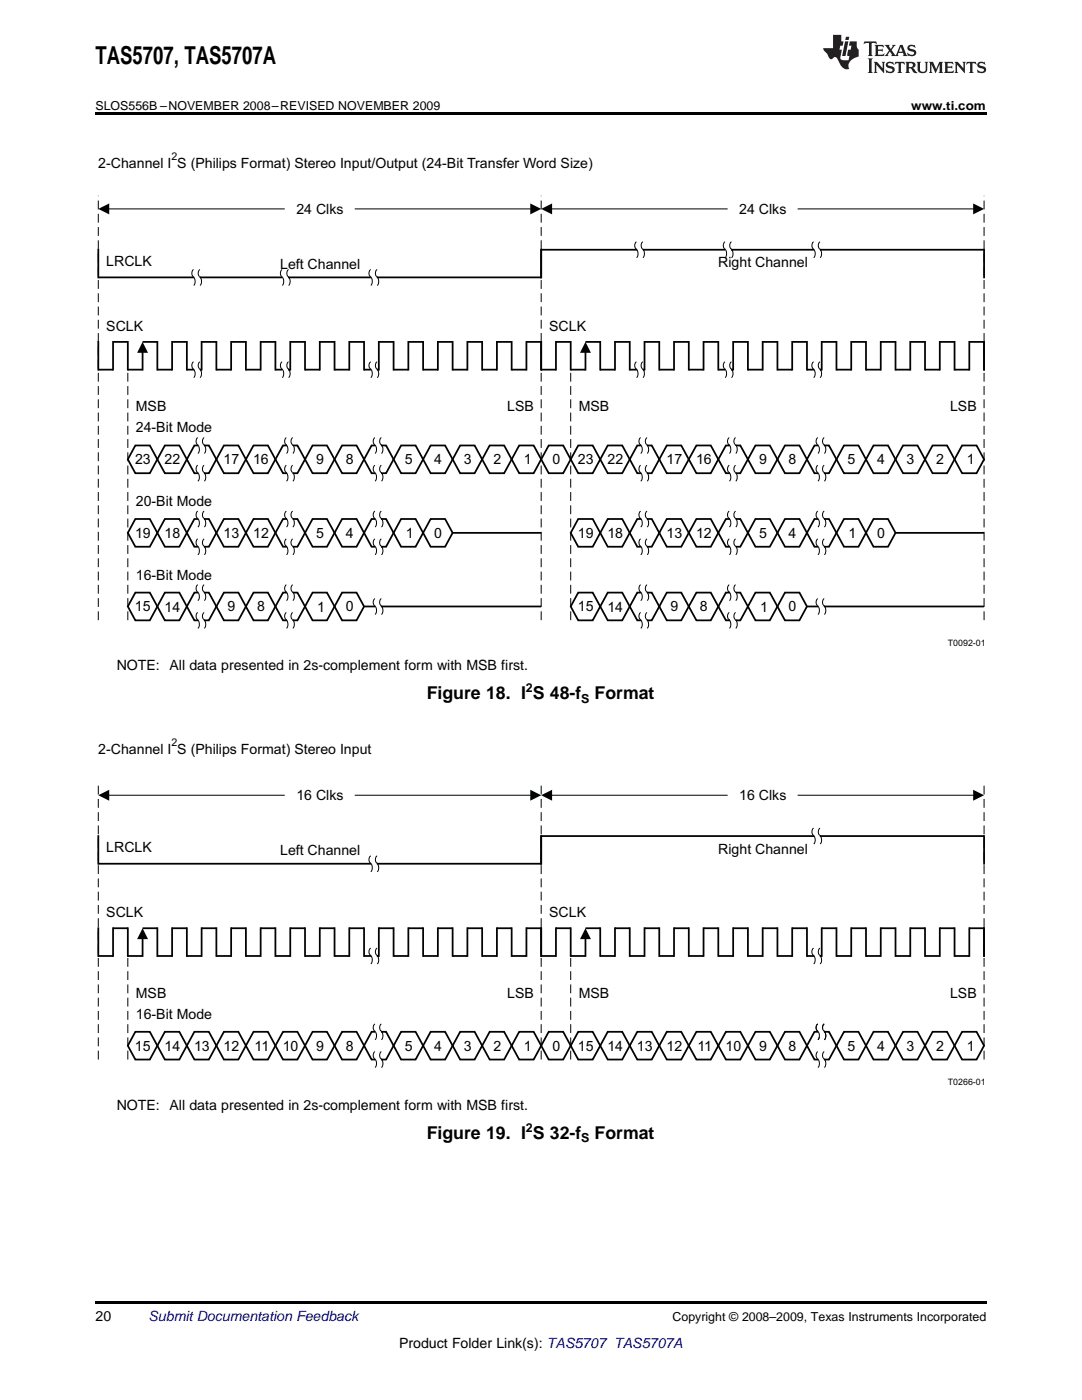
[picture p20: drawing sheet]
<svg xmlns="http://www.w3.org/2000/svg" width="216mm" height="279mm" viewBox="0 0 216 279" stroke-linecap="round" stroke-linejoin="round" font-family="sans-serif">
<defs><g id="words">
<text font-size="4.9" x="19" y="12.8">TAS5707, TAS5707A</text>
<g font-size="3.5">
<text x="85.2" y="139.6">Figure 18. I S 48-f</text>
<text x="118.6" y="139.6">Format</text>
<text x="85.2" y="227.3">Figure 19. I S 32-f</text>
<text x="118.6" y="227.3">Format</text>
</g>
<g font-size="2.8" fill="#010202">
<text x="19.6" y="33.5">2-Channel I S (Philips Format) Stereo Input/Output (24-Bit Transfer Word Size)</text>
<text x="59.2" y="42.7">24 Clks</text>
<text x="147.5" y="42.7">24 Clks</text>
<text x="21.2" y="53.1">LRCLK</text>
<text x="55.9" y="53.6">Left Channel</text>
<text x="143.3" y="53.3">Right Channel</text>
<text x="21.2" y="66.1">SCLK</text>
<text x="109.6" y="66.1">SCLK</text>
<text x="27.1" y="82.1">MSB</text>
<text x="101.2" y="82.1">LSB</text>
<text x="115.5" y="82.1">MSB</text>
<text x="189.6" y="82.1">LSB</text>
<text x="27.1" y="86.3">24-Bit Mode</text>
<text x="26.9" y="92.7">23</text>
<text x="32.8" y="92.7">22</text>
<text x="44.6" y="92.7">17</text>
<text x="50.5" y="92.7">16</text>
<text x="63.1" y="92.7">9</text>
<text x="69" y="92.7">8</text>
<text x="80.8" y="92.7">5</text>
<text x="86.7" y="92.7">4</text>
<text x="92.5" y="92.7">3</text>
<text x="98.4" y="92.7">2</text>
<text x="104.5" y="92.7">1</text>
<text x="110.2" y="92.7">0</text>
<text x="115.3" y="92.7">23</text>
<text x="121.2" y="92.7">22</text>
<text x="133" y="92.7">17</text>
<text x="138.9" y="92.7">16</text>
<text x="151.5" y="92.7">9</text>
<text x="157.3" y="92.7">8</text>
<text x="169.1" y="92.7">5</text>
<text x="175" y="92.7">4</text>
<text x="180.9" y="92.7">3</text>
<text x="186.8" y="92.7">2</text>
<text x="192.9" y="92.7">1</text>
<text x="27.1" y="101">20-Bit Mode</text>
<text x="26.9" y="107.3">19</text>
<text x="32.8" y="107.3">18</text>
<text x="44.6" y="107.3">13</text>
<text x="50.5" y="107.4">12</text>
<text x="63.1" y="107.3">5</text>
<text x="69" y="107.4">4</text>
<text x="81" y="107.4">1</text>
<text x="86.7" y="107.3">0</text>
<text x="115.3" y="107.3">19</text>
<text x="121.2" y="107.3">18</text>
<text x="133" y="107.3">13</text>
<text x="138.9" y="107.4">12</text>
<text x="151.5" y="107.3">5</text>
<text x="157.4" y="107.4">4</text>
<text x="169.3" y="107.4">1</text>
<text x="175" y="107.3">0</text>
<text x="27.1" y="115.7">16-Bit Mode</text>
<text x="26.9" y="122">15</text>
<text x="32.8" y="122">14</text>
<text x="45.4" y="122">9</text>
<text x="51.3" y="122">8</text>
<text x="63.3" y="122.1">1</text>
<text x="69" y="122">0</text>
<text x="115.3" y="122">15</text>
<text x="121.2" y="122">14</text>
<text x="133.8" y="122">9</text>
<text x="139.7" y="122">8</text>
<text x="151.7" y="122">1</text>
<text x="157.4" y="122">0</text>
<text x="19.6" y="150.6">2-Channel I S (Philips Format) Stereo Input</text>
<text x="59.2" y="159.7">16 Clks</text>
<text x="147.5" y="159.7">16 Clks</text>
<text x="21.2" y="170.1">LRCLK</text>
<text x="55.9" y="170.6">Left Channel</text>
<text x="143.3" y="170.3">Right Channel</text>
<text x="21.2" y="183.1">SCLK</text>
<text x="109.6" y="183.1">SCLK</text>
<text x="27.1" y="199.1">MSB</text>
<text x="27.1" y="203.3">16-Bit Mode</text>
<text x="101.2" y="199.1">LSB</text>
<text x="115.5" y="199.1">MSB</text>
<text x="189.6" y="199.1">LSB</text>
<text x="26.9" y="209.7">15</text>
<text x="32.8" y="209.7">14</text>
<text x="38.7" y="209.7">13</text>
<text x="44.6" y="209.7">12</text>
<text x="50.8" y="209.7">11</text>
<text x="56.4" y="209.7">10</text>
<text x="63.1" y="209.7">9</text>
<text x="69" y="209.7">8</text>
<text x="80.8" y="209.7">5</text>
<text x="86.7" y="209.7">4</text>
<text x="92.5" y="209.7">3</text>
<text x="98.4" y="209.7">2</text>
<text x="104.5" y="209.7">1</text>
<text x="110.2" y="209.7">0</text>
<text x="115.3" y="209.7">15</text>
<text x="121.2" y="209.7">14</text>
<text x="127.1" y="209.7">13</text>
<text x="133" y="209.7">12</text>
<text x="139.2" y="209.7">11</text>
<text x="144.8" y="209.7">10</text>
<text x="151.5" y="209.7">9</text>
<text x="157.4" y="209.7">8</text>
<text x="169.1" y="209.7">5</text>
<text x="175" y="209.7">4</text>
<text x="180.9" y="209.7">3</text>
<text x="186.8" y="209.7">2</text>
<text x="192.9" y="209.7">1</text>
</g>
<g font-size="2.8">
<text x="23.3" y="133.8">NOTE: All data presented in 2s-complement form with MSB first.</text>
<text x="23.3" y="221.4">NOTE: All data presented in 2s-complement form with MSB first.</text>
<text x="19" y="263.6">20</text>
<text x="79.6" y="269">Product Folder Link(s): TAS5707 TAS5707A</text>
</g>
<text font-size="2.8" fill="#0000c8" x="29.6" y="263.6">Submit Documentation Feedback</text>
<g font-size="2.5">
<text x="19" y="21.9">SLOS556B –NOVEMBER 2008–REVISED NOVEMBER 2009</text>
<text x="181.8" y="21.9">www.ti.com</text>
<text x="105" y="138.2">2</text>
<text x="116" y="140.3">S</text>
<text x="105" y="225.8">2</text>
<text x="116" y="228">S</text>
<text x="134.2" y="263.6">Copyright © 2008–2009, Texas Instruments Incorporated</text>
</g>
<g font-size="2.1" fill="#010202">
<text x="34.2" y="31.9">2</text>
<text x="34.2" y="148.9">2</text>
</g>
<g font-size="1.8" fill="#010202">
<text x="189.1" y="129">T0092-01</text>
<text x="189.1" y="216.6">T0266-01</text>
</g>
</g></defs>
<g fill="#231f20">
<path d="M172.5 8.3l-.1 .5 .4-.2h.6v.1v2.1l-.2 .4h.9l-.2-.4v-2.1l.1-.1h.5l.5 .2-.2-.5zM174.5 9l.2 .3v1.5l-.2 .4h1.8l.2-.6a1.04 1.04 0 0 1-1.3 .2v-.7h.6l.3 .2v-.6l-.3 .2h-.6v-.6l.8-.1 .4 .3-.2-.5zM176.5 9l.9 1.1-.9 1.1h.8l-.2-.2 .4-.7 .5 .7-.2 .2h1.5l-.2-.2 .2-.4h.9l.1 .4-.2 .2h1l-.3-.3-.7-1.9h-.5l-.9 2-.8-1 .9-1h-.8l.1 .3-.4 .5-.3-.6 .1-.2zM179.7 9.3l.4 1h-.7zM181.3 9.1a.63 .63 0 0 0-.2 .7 .63 .63 0 0 0 .6 .4l.6 .2 .1 .2a.75 .75 0 0 1-.7 .4 .75 .75 0 0 1-.6-.5l.1 .7 .1-.1a1.11 1.11 0 0 0 1.5-.6 1.13 1.13 0 0 0-1.2-.8l-.1-.4a1.04 1.04 0 0 1 1.2 .2l-.2-.5-.2 .1-.4-.2zM173.2 11.7l.2 .3v2.2l-.2 .4h1l-.3-.4v-2.2l.3-.3zM174.3 12.3l.3 .4v1.5l-.3 .4h.8l-.2-.4v-1.3l1.5 1.7v-1.9l.2-.4h-.7l.2 .4v.9l-1.1-1.3zM177 12.5a.62 .62 0 0 0-.2 .7 .62 .62 0 0 0 .6 .4l.6 .1 .1 .3a.76 .76 0 0 1-.7 .3 .76 .76 0 0 1-.7-.4l.2 .7 .1-.1a1.11 1.11 0 0 0 1.5-.6 1.13 1.13 0 0 0-1.2-.8l-.1-.4a1.04 1.04 0 0 1 1.2 .2l-.2-.6-.2 .1-.5-.1zM178.7 12.3l-.2 .7a.61 .61 0 0 1 .8-.4v1.6l-.2 .4h.9l-.2-.4v-1.6a.63 .63 0 0 1 .7 .4l-.1-.7zM180.6 12.3l.3 .4v1.5l-.3 .4h1l-.2-.2-.1-.8 .6 .2a.76 .76 0 0 0 1.2 .7l-1-1a.58 .58 0 0 0 .6-.5 .58 .58 0 0 0-.5-.6zM181.4 12.7l.1-.1a.45 .45 0 0 1 .5 .1 .45 .45 0 0 1 .1 .5l-.8 .2zM182.9 12.3l.2 .2a2.17 2.17 0 0 0 .3 1.9 .99 .99 0 0 0 1.6-.6v-1.1l.2-.4h-.7l.2 .2a1.92 1.92 0 0 1-.2 1.8 .6 .6 0 0 1-.9-.5v-1.1l.2-.4zM185.4 12.3l.2 .4v1.5l-.2 .4h.7l-.2-.4v-1.4l.8 1.8 .8-1.8v1.4l-.2 .4h.9l-.2-.4v-1.5l.2-.4h-.8l-.6 1.5-.6-1.5zM188.4 12.3l.2 .4v1.5l-.2 .4h1.8l.1-.6a1.04 1.04 0 0 1-1.2 .2v-.7h.5l.4 .2v-.6l-.4 .2h-.5v-.7h.8l.3 .3-.1-.6zM190.5 12.3l.2 .4v1.5l-.2 .4h.7l-.2-.4v-1.3l1.5 1.7v-1.9l.2-.4h-.7l.2 .4v.9l-1.1-1.3zM192.9 12.3l-.1 .7a.61 .61 0 0 1 .7-.4l.1 1.6-.3 .4h1l-.3-.4 .1-1.6a.63 .63 0 0 1 .7 .4l-.1-.7zM195.2 12.5a.62 .62 0 0 0-.2 .7 .62 .62 0 0 0 .6 .4l.6 .1 .1 .3a.76 .76 0 0 1-.7 .3 .76 .76 0 0 1-.6-.4l.1 .7 .1-.1a1.11 1.11 0 0 0 1.6-.6 1.13 1.13 0 0 0-1.3-.8l-.1-.4a1.04 1.04 0 0 1 1.2 .2l-.1-.6-.2 .1-.5-.1z"/>
<path d="M166.2 7v2.6h-1.9v.4l.8 .9a.91 .91 0 0 0 1 .9 .56 .56 0 0 1 .5-.4 .56 .56 0 0 1 .5 .3l.4 .8a1.53 1.53 0 0 0 1.9 1.2 1.54 1.54 0 0 1 1-2.1l.9-.3v-1.4a1.52 1.52 0 0 1-.4-1.6h-1.3l-.2 .8h.5l-.2 .8h-.5l-.1 1v.2l.4 .1-.2 .8a1.93 1.93 0 0 1-1.6-.2l.3-1.9h-.5l.2-.8h.4l.2-.8h-.4v-1.3zM168.6 8.3l-.6 2.9h.7l.6-2.9zM168.8 7.3l-.1 .7h.6l.2-.7z"/>
</g>
<path d="M25.5 123.8v-50" fill="none" stroke="#010202" stroke-width=".2" stroke-dasharray="1.8 .9" stroke-linecap="butt"/>
<path d="M19.6 49.8v5.6h88.4v-5.6M19.6 68.2v5.6h3v-5.6h2.9v5.6M27 88.9h2.9l1.5 2.8-1.5 2.7h-2.9l-1.5-2.7z" fill="none" stroke="#010202" stroke-width=".35"/>
<path d="M21.7 41.7h84.2" fill="none" stroke="#010202" stroke-width=".2"/>
<g fill="#010202">
<path d="M19.6 41.7l2.2-1.1v2.2z"/>
<path d="M105.8 40.6l2.2 1.1-2.2 1.1z"/>
</g>
<path d="M57 40.3h13.6v2.8h-13.6z" fill-rule="evenodd" fill="#fff"/>
<path d="M57 40.3h13.6v2.8h-13.6z" fill="none" stroke="#fff" stroke-width=".35"/>
<path d="M32.9 88.9h2.9l1.5 2.8-1.5 2.7h-2.9l-1.5-2.7zM38.8 88.9h2.9l1.5 2.8-1.5 2.7h-2.9l-1.5-2.7z" fill="none" stroke="#010202" stroke-width=".35"/>
<path d="M39.6 88.4h1.1v1.4h-1.1z" fill-rule="evenodd" fill="#fff"/>
<path d="M39.5 87.3a1.11 1.11 0 0 0 .1 1.7 1.28 1.28 0 0 1-.1 1.5M40.7 88.9h.1M40.7 87.3a1.11 1.11 0 0 0 .2 1.7 1.32 1.32 0 0 1-.1 1.5" fill="none" stroke="#010202" stroke-width=".2"/>
<path d="M39.6 93.9h1.1v1.4h-1.1z" fill-rule="evenodd" fill="#fff"/>
<path d="M39.5 92.8a1.13 1.13 0 0 0 .1 1.8 1.28 1.28 0 0 1-.1 1.4M40.7 94.4h.1M40.7 92.8a1.13 1.13 0 0 0 .2 1.8 1.32 1.32 0 0 1-.1 1.4" fill="none" stroke="#010202" stroke-width=".2"/>
<path d="M28.5 70.3v3.5h-3M103.6 88.9h2.9l1.5 2.8-1.5 2.7h-2.9l-1.5-2.7z" fill="none" stroke="#010202" stroke-width=".35"/>
<path d="M28.5 68.2l1 2.2h-2.1z" fill="#010202"/>
<path d="M28.5 68.2h2.9v5.6h2.9v-5.6h3v5.6h2.9v-5.6h3v5.6h2.9v-5.6h3v5.6h2.9v-5.6h3v5.6h2.9v-5.6h3v5.6h2.9v-5.6h3v5.6h2.9v-5.6h2.9v5.6h3v-5.6h2.9v5.6h3v-5.6h2.9v5.6h3v-5.6h2.9v5.6h3v-5.6h2.9v5.6h3v-5.6h2.9v5.6h2.9v-5.6h3v5.6" fill="none" stroke="#010202" stroke-width=".35"/>
<path d="M38.7 73.2h1.1v1.5h-1.1z" fill-rule="evenodd" fill="#fff"/>
<path d="M38.6 72.2a1.11 1.11 0 0 0 .2 1.7 1.32 1.32 0 0 1-.2 1.5M39.8 73.8h.1M39.9 72.2a1.11 1.11 0 0 0 .2 1.7 1.32 1.32 0 0 1-.2 1.5" fill="none" stroke="#010202" stroke-width=".2"/>
<path d="M56.4 73.2h1.1v1.5h-1.1z" fill-rule="evenodd" fill="#fff"/>
<path d="M56.3 72.2a1.11 1.11 0 0 0 .2 1.7 1.32 1.32 0 0 1-.2 1.5M57.5 73.8h.1M57.6 72.2a1.11 1.11 0 0 0 .2 1.7 1.28 1.28 0 0 1-.2 1.5" fill="none" stroke="#010202" stroke-width=".2"/>
<path d="M74.1 73.2h1.1v1.5h-1.1z" fill-rule="evenodd" fill="#fff"/>
<path d="M73.9 73.6a1.26 1.26 0 0 1 .1 1.8M74 72.2a.94 .94 0 0 0-.1 1.4M75.2 73.8h.1M75.2 72.2a1.11 1.11 0 0 0 .2 1.7 1.28 1.28 0 0 1-.1 1.5" fill="none" stroke="#010202" stroke-width=".2"/>
<path d="M27 103.6h2.9l1.5 2.7-1.5 2.8h-2.9l-1.5-2.8zM32.9 103.6h2.9l1.5 2.7-1.5 2.8h-2.9l-1.5-2.8zM38.8 103.6h2.9l1.5 2.7-1.5 2.8h-2.9l-1.5-2.8zM90.3 106.3h17.7" fill="none" stroke="#010202" stroke-width=".35"/>
<path d="M39.6 103h1.1v1.5h-1.1z" fill-rule="evenodd" fill="#fff"/>
<path d="M39.5 102a1.13 1.13 0 0 0 .1 1.7 1.28 1.28 0 0 1-.1 1.5M40.7 103.6h.1M40.7 102a1.13 1.13 0 0 0 .2 1.7 1.32 1.32 0 0 1-.1 1.5" fill="none" stroke="#010202" stroke-width=".2"/>
<path d="M39.6 108.6h1.1v1.4h-1.1z" fill-rule="evenodd" fill="#fff"/>
<path d="M39.4 109a1.23 1.23 0 0 1 .1 1.7M39.5 107.5a.98 .98 0 0 0-.1 1.5M40.7 109h.1a1.3 1.3 0 0 1 0 1.7M40.7 109.1h.1M40.7 107.5a.98 .98 0 0 0 0 1.5" fill="none" stroke="#010202" stroke-width=".2"/>
<path d="M32.9 118.3h2.9l1.5 2.7-1.5 2.8h-2.9l-1.5-2.8zM38.8 118.3h2.9l1.5 2.7-1.5 2.8h-2.9l-1.5-2.8zM72.6 121h35.4" fill="none" stroke="#010202" stroke-width=".35"/>
<path d="M39.6 117.7h1.1v1.5h-1.1z" fill-rule="evenodd" fill="#fff"/>
<path d="M39.5 116.7a1.11 1.11 0 0 0 .1 1.7 1.28 1.28 0 0 1-.1 1.5M40.7 118.3h.1M40.7 116.7a1.11 1.11 0 0 0 .2 1.7 1.32 1.32 0 0 1-.1 1.5" fill="none" stroke="#010202" stroke-width=".2"/>
<path d="M39.6 123.3h1.1v1.4h-1.1z" fill-rule="evenodd" fill="#fff"/>
<path d="M110.1 41.7h84.2M39.5 122.2a1.11 1.11 0 0 0 .1 1.7 1.28 1.28 0 0 1-.1 1.5M40.7 123.8h.1M40.7 122.2a1.11 1.11 0 0 0 .2 1.7 1.32 1.32 0 0 1-.1 1.5" fill="none" stroke="#010202" stroke-width=".2"/>
<path d="M108 55.4v-5.6h88.4v5.6M108 68.2v5.6M27 118.3h2.9l1.5 2.7-1.5 2.8h-2.9l-1.5-2.8z" fill="none" stroke="#010202" stroke-width=".35"/>
<path d="M19.6 123.8v-84.7" fill="none" stroke="#010202" stroke-width=".2" stroke-dasharray="1.8 .9" stroke-linecap="butt"/>
<g fill="#010202">
<path d="M108 41.7l2.2-1.1v2.2z"/>
<path d="M194.2 40.6l2.2 1.1-2.2 1.1z"/>
</g>
<path d="M145.4 40.3h13.6v2.8h-13.6z" fill-rule="evenodd" fill="#fff"/>
<path d="M145.4 40.3h13.6v2.8h-13.6z" fill="none" stroke="#fff" stroke-width=".35"/>
<path d="M108.9 79.8h10.4v2.8h-10.4z" fill-rule="evenodd" fill="#fff"/>
<path d="M108.9 79.8h10.4v2.8h-10.4z" fill="none" stroke="#fff" stroke-width=".35"/>
<path d="M196.4 123.8v-84.7" fill="none" stroke="#010202" stroke-width=".2" stroke-dasharray="1.8 .9" stroke-linecap="butt"/>
<path d="M38.7 54.8h1.1v1.5h-1.1z" fill-rule="evenodd" fill="#fff"/>
<path d="M38.6 53.8a1.13 1.13 0 0 0 .2 1.7 1.32 1.32 0 0 1-.2 1.5M39.8 55.4h.1M39.9 53.8a1.13 1.13 0 0 0 .2 1.7 1.32 1.32 0 0 1-.2 1.5" fill="none" stroke="#010202" stroke-width=".2"/>
<path d="M56.4 54.8h1.1v1.5h-1.1z" fill-rule="evenodd" fill="#fff"/>
<path d="M56.3 53.8a1.13 1.13 0 0 0 .2 1.7 1.32 1.32 0 0 1-.2 1.5M57.5 55.4h.1M57.6 53.8a1.13 1.13 0 0 0 .2 1.7 1.28 1.28 0 0 1-.2 1.5" fill="none" stroke="#010202" stroke-width=".2"/>
<path d="M74.1 54.8h1.1v1.5h-1.1z" fill-rule="evenodd" fill="#fff"/>
<path d="M73.9 55.2a1.25 1.25 0 0 1 .1 1.8M74 53.8a.94 .94 0 0 0-.1 1.4M75.2 55.4h.1M75.2 53.8a1.13 1.13 0 0 0 .2 1.7 1.28 1.28 0 0 1-.1 1.5" fill="none" stroke="#010202" stroke-width=".2"/>
<path d="M127.1 49.3h1.1v1.4h-1.1z" fill-rule="evenodd" fill="#fff"/>
<path d="M127 48.2a1.13 1.13 0 0 0 .2 1.8 1.32 1.32 0 0 1-.2 1.4M128.2 49.8h.1M128.3 48.2a1.13 1.13 0 0 0 .2 1.8 1.37 1.37 0 0 1-.2 1.4" fill="none" stroke="#010202" stroke-width=".2"/>
<path d="M144.8 49.3h1.1v1.4h-1.1z" fill-rule="evenodd" fill="#fff"/>
<path d="M144.7 48.2a1.11 1.11 0 0 0 .2 1.8 1.37 1.37 0 0 1-.2 1.4M145.9 49.8h.1M145.9 48.2a1.13 1.13 0 0 0 .2 1.8 1.28 1.28 0 0 1-.1 1.4" fill="none" stroke="#010202" stroke-width=".2"/>
<path d="M162.5 49.3h1.1v1.4h-1.1z" fill-rule="evenodd" fill="#fff"/>
<path d="M162.3 48.2a1.13 1.13 0 0 0 .2 1.8 1.28 1.28 0 0 1-.1 1.4M163.6 49.8h.1M163.6 48.2a1.13 1.13 0 0 0 .2 1.8 1.32 1.32 0 0 1-.2 1.4" fill="none" stroke="#010202" stroke-width=".2"/>
<path d="M108 123.8v-84.7" fill="none" stroke="#010202" stroke-width=".2" stroke-dasharray="1.8 .9" stroke-linecap="butt"/>
<path d="M74.1 88.9h2.9l1.5 2.8-1.5 2.7h-2.9l-1.5-2.7zM80 88.9h2.9l1.5 2.8-1.5 2.7h-2.9l-1.5-2.7zM85.9 88.9h2.9l1.5 2.8-1.5 2.7h-2.9l-1.5-2.7zM91.8 88.9h2.9l1.5 2.8-1.5 2.7h-2.9l-1.5-2.7zM97.7 88.9h2.9l1.5 2.8-1.5 2.7h-2.9l-1.5-2.7z" fill="none" stroke="#010202" stroke-width=".35"/>
<path d="M74.9 88.4h1.1v1.4h-1.1z" fill-rule="evenodd" fill="#fff"/>
<path d="M74.8 87.3a1.11 1.11 0 0 0 .2 1.7 1.32 1.32 0 0 1-.2 1.5M76 88.9h.1M76.1 87.3a1.11 1.11 0 0 0 .2 1.7 1.28 1.28 0 0 1-.2 1.5" fill="none" stroke="#010202" stroke-width=".2"/>
<path d="M74.9 93.9h1.1v1.4h-1.1z" fill-rule="evenodd" fill="#fff"/>
<path d="M74.8 92.8a1.13 1.13 0 0 0 .2 1.8 1.32 1.32 0 0 1-.2 1.4M76 94.4h.1M76.1 92.8a1.13 1.13 0 0 0 .2 1.8 1.28 1.28 0 0 1-.2 1.4" fill="none" stroke="#010202" stroke-width=".2"/>
<path d="M56.5 88.9h2.8l1.6 2.8-1.6 2.7h-2.8l-1.5-2.7zM62.4 88.9h2.8l1.6 2.8-1.6 2.7h-2.8l-1.5-2.7zM68.3 88.9h2.8l1.5 2.8-1.5 2.7h-2.8l-1.5-2.7z" fill="none" stroke="#010202" stroke-width=".35"/>
<path d="M57.3 88.4h1.1v1.4h-1.1z" fill-rule="evenodd" fill="#fff"/>
<path d="M57.1 87.3a1.11 1.11 0 0 0 .2 1.7 1.32 1.32 0 0 1-.1 1.5M58.3 88.9h.1M58.4 87.3a1.1 1.1 0 0 0 .2 1.7 1.37 1.37 0 0 1-.2 1.5" fill="none" stroke="#010202" stroke-width=".2"/>
<path d="M57.3 93.9h1.1v1.4h-1.1z" fill-rule="evenodd" fill="#fff"/>
<path d="M57.1 92.8a1.13 1.13 0 0 0 .2 1.8 1.32 1.32 0 0 1-.1 1.4M58.3 94.4h.1M58.4 92.8a1.11 1.11 0 0 0 .2 1.8 1.37 1.37 0 0 1-.2 1.4" fill="none" stroke="#010202" stroke-width=".2"/>
<path d="M44.7 88.9h2.9l1.5 2.8-1.5 2.7h-2.9l-1.5-2.7zM50.6 88.9h2.9l1.5 2.8-1.5 2.7h-2.9l-1.5-2.7zM109.5 88.9h2.9l1.5 2.8-1.5 2.7h-2.9l-1.5-2.7zM56.5 103.6h2.8l1.6 2.7-1.6 2.8h-2.8l-1.5-2.8zM62.4 103.6h2.8l1.6 2.7-1.6 2.8h-2.8l-1.5-2.8zM68.3 103.6h2.8l1.5 2.7-1.5 2.8h-2.8l-1.5-2.8zM74.1 103.6h2.9l1.5 2.7-1.5 2.8h-2.9l-1.5-2.8zM80 103.6h2.9l1.5 2.7-1.5 2.8h-2.9l-1.5-2.8zM85.9 103.6h2.9l1.5 2.7-1.5 2.8h-2.9l-1.5-2.8z" fill="none" stroke="#010202" stroke-width=".35"/>
<path d="M57.3 103h1.1v1.5h-1.1z" fill-rule="evenodd" fill="#fff"/>
<path d="M57.1 102a1.13 1.13 0 0 0 .2 1.7 1.32 1.32 0 0 1-.1 1.5M58.3 103.6h.1M58.4 102a1.11 1.11 0 0 0 .2 1.7 1.37 1.37 0 0 1-.2 1.5" fill="none" stroke="#010202" stroke-width=".2"/>
<path d="M57.3 108.6h1.1v1.4h-1.1z" fill-rule="evenodd" fill="#fff"/>
<path d="M57.1 109h.1a1.3 1.3 0 0 1 0 1.7M57.1 107.5a.98 .98 0 0 0 0 1.5M58.3 109a1.23 1.23 0 0 1 .1 1.7M58.3 109.1h.1M58.4 107.5a.96 .96 0 0 0 0 1.5" fill="none" stroke="#010202" stroke-width=".2"/>
<path d="M44.7 103.6h2.9l1.5 2.7-1.5 2.8h-2.9l-1.5-2.8zM50.6 103.6h2.9l1.5 2.7-1.5 2.8h-2.9l-1.5-2.8z" fill="none" stroke="#010202" stroke-width=".35"/>
<path d="M74.9 103h1.1v1.5h-1.1z" fill-rule="evenodd" fill="#fff"/>
<path d="M74.8 102a1.13 1.13 0 0 0 .2 1.7 1.32 1.32 0 0 1-.2 1.5M76 103.6h.1M76.1 102a1.13 1.13 0 0 0 .2 1.7 1.28 1.28 0 0 1-.2 1.5" fill="none" stroke="#010202" stroke-width=".2"/>
<path d="M74.9 108.6h1.1v1.4h-1.1z" fill-rule="evenodd" fill="#fff"/>
<path d="M74.7 109h.1a1.3 1.3 0 0 1 0 1.7M74.8 107.5a.98 .98 0 0 0-.1 1.5M76 109a1.23 1.23 0 0 1 .1 1.7M76 109.1h.1M76.1 107.5a.98 .98 0 0 0-.1 1.5" fill="none" stroke="#010202" stroke-width=".2"/>
<path d="M56.5 118.3h2.8l1.6 2.7-1.6 2.8h-2.8l-1.5-2.8zM62.4 118.3h2.8l1.6 2.7-1.6 2.8h-2.8l-1.5-2.8zM68.3 118.3h2.8l1.5 2.7-1.5 2.8h-2.8l-1.5-2.8z" fill="none" stroke="#010202" stroke-width=".35"/>
<path d="M57.3 117.7h1.1v1.5h-1.1z" fill-rule="evenodd" fill="#fff"/>
<path d="M57.1 116.7a1.11 1.11 0 0 0 .2 1.7 1.32 1.32 0 0 1-.1 1.5M58.3 118.3h.1M58.4 116.7a1.1 1.1 0 0 0 .2 1.7 1.37 1.37 0 0 1-.2 1.5" fill="none" stroke="#010202" stroke-width=".2"/>
<path d="M57.3 123.3h1.1v1.4h-1.1z" fill-rule="evenodd" fill="#fff"/>
<path d="M57.1 122.2a1.11 1.11 0 0 0 .2 1.7 1.32 1.32 0 0 1-.1 1.5M58.3 123.8h.1M58.4 122.2a1.1 1.1 0 0 0 .2 1.7 1.37 1.37 0 0 1-.2 1.5" fill="none" stroke="#010202" stroke-width=".2"/>
<path d="M44.7 118.3h2.9l1.5 2.7-1.5 2.8h-2.9l-1.5-2.8zM50.6 118.3h2.9l1.5 2.7-1.5 2.8h-2.9l-1.5-2.8z" fill="none" stroke="#010202" stroke-width=".35"/>
<path d="M74.9 120.5h1.1v1.5h-1.1z" fill-rule="evenodd" fill="#fff"/>
<path d="M74.8 119.4a1.11 1.11 0 0 0 .2 1.8 1.32 1.32 0 0 1-.2 1.4M76.1 119.4a1.11 1.11 0 0 0 .2 1.8 1.28 1.28 0 0 1-.2 1.4M76 121h.1" fill="none" stroke="#010202" stroke-width=".2"/>
<path d="M113.9 123.8v-50" fill="none" stroke="#010202" stroke-width=".2" stroke-dasharray="1.8 .9" stroke-linecap="butt"/>
<path d="M108 73.8h2.9v-5.6h3v5.6M115.4 88.9h2.9l1.5 2.8-1.5 2.7h-2.9l-1.5-2.7zM121.3 88.9h2.9l1.5 2.8-1.5 2.7h-2.9l-1.5-2.7zM127.2 88.9h2.8l1.5 2.8-1.5 2.7h-2.8l-1.5-2.7z" fill="none" stroke="#010202" stroke-width=".35"/>
<path d="M128 88.4h1v1.4h-1z" fill-rule="evenodd" fill="#fff"/>
<path d="M127.8 87.3a1.11 1.11 0 0 0 .2 1.7 1.28 1.28 0 0 1-.2 1.5M129 88.9h.1M129.1 87.3a1.11 1.11 0 0 0 .2 1.7 1.32 1.32 0 0 1-.2 1.5" fill="none" stroke="#010202" stroke-width=".2"/>
<path d="M128 93.9h1v1.4h-1z" fill-rule="evenodd" fill="#fff"/>
<path d="M127.8 92.8a1.13 1.13 0 0 0 .2 1.8 1.28 1.28 0 0 1-.2 1.4M129 94.4h.1M129.1 92.8a1.13 1.13 0 0 0 .2 1.8 1.32 1.32 0 0 1-.2 1.4" fill="none" stroke="#010202" stroke-width=".2"/>
<path d="M116.8 70.3v3.5h-2.9M192 88.9h2.9l1.5 2.8-1.5 2.7h-2.9l-1.5-2.7z" fill="none" stroke="#010202" stroke-width=".35"/>
<path d="M116.8 68.2l1.1 2.2h-2.2z" fill="#010202"/>
<path d="M116.8 68.2h3v5.6h2.9v-5.6h3v5.6h2.9v-5.6h2.9v5.6h3v-5.6h2.9v5.6h3v-5.6h2.9v5.6h3v-5.6h2.9v5.6h3v-5.6h2.9v5.6h3v-5.6h2.9v5.6h3v-5.6h2.9v5.6h3v-5.6h2.9v5.6h2.9v-5.6h3v5.6h2.9v-5.6h3v5.6h2.9v-5.6h3v5.6h2.9v-5.6h3v5.6" fill="none" stroke="#010202" stroke-width=".35"/>
<path d="M127.1 73.2h1.1v1.5h-1.1z" fill-rule="evenodd" fill="#fff"/>
<path d="M127 72.2a1.11 1.11 0 0 0 .2 1.7 1.32 1.32 0 0 1-.2 1.5M128.2 73.8h.1M128.3 72.2a1.11 1.11 0 0 0 .1 1.7 1.32 1.32 0 0 1-.1 1.5" fill="none" stroke="#010202" stroke-width=".2"/>
<path d="M144.8 73.2h1.1v1.5h-1.1z" fill-rule="evenodd" fill="#fff"/>
<path d="M144.7 72.2a1.11 1.11 0 0 0 .1 1.7 1.32 1.32 0 0 1-.1 1.5M145.9 73.8h.1M145.9 72.2a1.11 1.11 0 0 0 .2 1.7 1.28 1.28 0 0 1-.1 1.5" fill="none" stroke="#010202" stroke-width=".2"/>
<path d="M162.5 73.2h1.1v1.5h-1.1z" fill-rule="evenodd" fill="#fff"/>
<path d="M162.3 72.2a1.09 1.09 0 0 0 .2 1.7 1.37 1.37 0 0 1-.1 1.5M163.5 73.6l.1 .1a1.29 1.29 0 0 1 0 1.7M163.5 73.8h.1M163.6 72.2a.98 .98 0 0 0 0 1.4" fill="none" stroke="#010202" stroke-width=".2"/>
<path d="M115.4 103.6h2.9l1.5 2.7-1.5 2.8h-2.9l-1.5-2.8zM121.3 103.6h2.9l1.5 2.7-1.5 2.8h-2.9l-1.5-2.8zM127.2 103.6h2.8l1.5 2.7-1.5 2.8h-2.8l-1.5-2.8zM178.7 106.3h17.7" fill="none" stroke="#010202" stroke-width=".35"/>
<path d="M128 103h1v1.5h-1z" fill-rule="evenodd" fill="#fff"/>
<path d="M127.8 102a1.13 1.13 0 0 0 .2 1.7 1.28 1.28 0 0 1-.2 1.5M129 103.6h.1M129.1 102a1.13 1.13 0 0 0 .2 1.7 1.32 1.32 0 0 1-.2 1.5" fill="none" stroke="#010202" stroke-width=".2"/>
<path d="M128 108.6h1v1.4h-1z" fill-rule="evenodd" fill="#fff"/>
<path d="M127.8 109a1.23 1.23 0 0 1 0 1.7M127.8 107.5a.98 .98 0 0 0 0 1.5M129 109h.1a1.3 1.3 0 0 1 0 1.7M129 109.1h.1M129.1 107.5a.98 .98 0 0 0-.1 1.5" fill="none" stroke="#010202" stroke-width=".2"/>
<path d="M121.3 118.3h2.9l1.5 2.7-1.5 2.8h-2.9l-1.5-2.8zM127.2 118.3h2.8l1.5 2.7-1.5 2.8h-2.8l-1.5-2.8zM161 121h35.4" fill="none" stroke="#010202" stroke-width=".35"/>
<path d="M128 117.7h1v1.5h-1z" fill-rule="evenodd" fill="#fff"/>
<path d="M127.8 116.7a1.11 1.11 0 0 0 .2 1.7 1.28 1.28 0 0 1-.2 1.5M129 118.3h.1M129.1 116.7a1.11 1.11 0 0 0 .2 1.7 1.32 1.32 0 0 1-.2 1.5" fill="none" stroke="#010202" stroke-width=".2"/>
<path d="M128 123.3h1v1.4h-1z" fill-rule="evenodd" fill="#fff"/>
<path d="M127.8 122.2a1.11 1.11 0 0 0 .2 1.7 1.28 1.28 0 0 1-.2 1.5M129 123.8h.1M129.1 122.2a1.11 1.11 0 0 0 .2 1.7 1.32 1.32 0 0 1-.2 1.5" fill="none" stroke="#010202" stroke-width=".2"/>
<path d="M196.4 68.2v5.6M162.5 88.9h2.9l1.5 2.8-1.5 2.7h-2.9l-1.5-2.7zM168.4 88.9h2.9l1.5 2.8-1.5 2.7h-2.9l-1.5-2.7zM174.3 88.9h2.9l1.5 2.8-1.5 2.7h-2.9l-1.5-2.7zM180.2 88.9h2.9l1.5 2.8-1.5 2.7h-2.9l-1.5-2.7zM186.1 88.9h2.9l1.5 2.8-1.5 2.7h-2.9l-1.5-2.7zM115.4 118.3h2.9l1.5 2.7-1.5 2.8h-2.9l-1.5-2.8z" fill="none" stroke="#010202" stroke-width=".35"/>
<path d="M163.3 88.4h1.1v1.4h-1.1z" fill-rule="evenodd" fill="#fff"/>
<path d="M163.2 87.3a1.11 1.11 0 0 0 .2 1.7 1.32 1.32 0 0 1-.2 1.5M164.4 88.7l.1 .1a1.29 1.29 0 0 1 0 1.7M164.4 88.9h.1M164.5 87.3a.98 .98 0 0 0-.1 1.4" fill="none" stroke="#010202" stroke-width=".2"/>
<path d="M163.3 93.9h1.1v1.4h-1.1z" fill-rule="evenodd" fill="#fff"/>
<path d="M163.2 92.8a1.13 1.13 0 0 0 .2 1.8 1.32 1.32 0 0 1-.2 1.4M164.4 94.3h.1a1.29 1.29 0 0 1 0 1.7M164.4 94.4h.1M164.5 92.8a.98 .98 0 0 0-.1 1.5" fill="none" stroke="#010202" stroke-width=".2"/>
<path d="M144.8 88.9h2.9l1.5 2.8-1.5 2.7h-2.9l-1.5-2.7zM150.7 88.9h2.9l1.5 2.8-1.5 2.7h-2.9l-1.5-2.7zM156.6 88.9h2.9l1.5 2.8-1.5 2.7h-2.9l-1.5-2.7z" fill="none" stroke="#010202" stroke-width=".35"/>
<path d="M145.6 88.4h1.1v1.4h-1.1z" fill-rule="evenodd" fill="#fff"/>
<path d="M145.5 87.3a1.11 1.11 0 0 0 .2 1.7 1.32 1.32 0 0 1-.2 1.5M146.7 88.9h.1M146.8 87.3a1.1 1.1 0 0 0 .2 1.7 1.37 1.37 0 0 1-.2 1.5" fill="none" stroke="#010202" stroke-width=".2"/>
<path d="M145.6 93.9h1.1v1.4h-1.1z" fill-rule="evenodd" fill="#fff"/>
<path d="M145.5 92.8a1.13 1.13 0 0 0 .2 1.8 1.32 1.32 0 0 1-.2 1.4M146.7 94.4h.1M146.8 92.8a1.11 1.11 0 0 0 .2 1.8 1.37 1.37 0 0 1-.2 1.4" fill="none" stroke="#010202" stroke-width=".2"/>
<path d="M133 88.9h2.9l1.5 2.8-1.5 2.7h-2.9l-1.5-2.7zM139 88.9h2.8l1.5 2.8-1.5 2.7h-2.8l-1.6-2.7zM144.8 103.6h2.9l1.5 2.7-1.5 2.8h-2.9l-1.5-2.8zM150.7 103.6h2.9l1.5 2.7-1.5 2.8h-2.9l-1.5-2.8zM156.6 103.6h2.9l1.5 2.7-1.5 2.8h-2.9l-1.5-2.8zM162.5 103.6h2.9l1.5 2.7-1.5 2.8h-2.9l-1.5-2.8zM168.4 103.6h2.9l1.5 2.7-1.5 2.8h-2.9l-1.5-2.8zM174.3 103.6h2.9l1.5 2.7-1.5 2.8h-2.9l-1.5-2.8z" fill="none" stroke="#010202" stroke-width=".35"/>
<path d="M145.6 103h1.1v1.5h-1.1z" fill-rule="evenodd" fill="#fff"/>
<path d="M145.5 102a1.13 1.13 0 0 0 .2 1.7 1.32 1.32 0 0 1-.2 1.5M146.7 103.6h.1M146.8 102a1.11 1.11 0 0 0 .2 1.7 1.37 1.37 0 0 1-.2 1.5" fill="none" stroke="#010202" stroke-width=".2"/>
<path d="M145.6 108.6h1.1v1.4h-1.1z" fill-rule="evenodd" fill="#fff"/>
<path d="M145.4 109h.1a1.3 1.3 0 0 1 0 1.7M145.5 107.5a.98 .98 0 0 0-.1 1.5M146.7 109a1.23 1.23 0 0 1 .1 1.7M146.7 109.1h.1M146.8 107.5a.96 .96 0 0 0-.1 1.5" fill="none" stroke="#010202" stroke-width=".2"/>
<path d="M133 103.6h2.9l1.5 2.7-1.5 2.8h-2.9l-1.5-2.8zM139 103.6h2.8l1.5 2.7-1.5 2.8h-2.8l-1.6-2.8z" fill="none" stroke="#010202" stroke-width=".35"/>
<path d="M163.3 103h1.1v1.5h-1.1z" fill-rule="evenodd" fill="#fff"/>
<path d="M163.2 102a1.13 1.13 0 0 0 .2 1.7 1.32 1.32 0 0 1-.2 1.5M164.4 103.4l.1 .1a1.29 1.29 0 0 1 0 1.7M164.4 103.6h.1M164.5 102a.98 .98 0 0 0-.1 1.4" fill="none" stroke="#010202" stroke-width=".2"/>
<path d="M163.3 108.6h1.1v1.4h-1.1z" fill-rule="evenodd" fill="#fff"/>
<path d="M163.1 109h.1a1.3 1.3 0 0 1 0 1.7M163.2 107.5a.98 .98 0 0 0-.1 1.5M164.4 109a1.23 1.23 0 0 1 .1 1.7M164.4 109.1h.1M164.5 107.5a.98 .98 0 0 0-.1 1.5" fill="none" stroke="#010202" stroke-width=".2"/>
<path d="M144.8 118.3h2.9l1.5 2.7-1.5 2.8h-2.9l-1.5-2.8zM150.7 118.3h2.9l1.5 2.7-1.5 2.8h-2.9l-1.5-2.8zM156.6 118.3h2.9l1.5 2.7-1.5 2.8h-2.9l-1.5-2.8z" fill="none" stroke="#010202" stroke-width=".35"/>
<path d="M145.6 117.7h1.1v1.5h-1.1z" fill-rule="evenodd" fill="#fff"/>
<path d="M145.5 116.7a1.11 1.11 0 0 0 .2 1.7 1.32 1.32 0 0 1-.2 1.5M146.7 118.3h.1M146.8 116.7a1.1 1.1 0 0 0 .2 1.7 1.37 1.37 0 0 1-.2 1.5" fill="none" stroke="#010202" stroke-width=".2"/>
<path d="M145.6 123.3h1.1v1.4h-1.1z" fill-rule="evenodd" fill="#fff"/>
<path d="M145.5 122.2a1.11 1.11 0 0 0 .2 1.7 1.32 1.32 0 0 1-.2 1.5M146.7 123.8h.1M146.8 122.2a1.1 1.1 0 0 0 .2 1.7 1.37 1.37 0 0 1-.2 1.5" fill="none" stroke="#010202" stroke-width=".2"/>
<path d="M133 118.3h2.9l1.5 2.7-1.5 2.8h-2.9l-1.5-2.8zM139 118.3h2.8l1.5 2.7-1.5 2.8h-2.8l-1.6-2.8z" fill="none" stroke="#010202" stroke-width=".35"/>
<path d="M163.3 120.5h1.1v1.5h-1.1z" fill-rule="evenodd" fill="#fff"/>
<path d="M163.2 119.4a1.11 1.11 0 0 0 .2 1.8 1.32 1.32 0 0 1-.2 1.4M164.5 119.4a.98 .98 0 0 0-.1 1.5M164.4 120.9h.1a1.29 1.29 0 0 1 0 1.7M164.4 121h.1M21.7 158.7h84.2" fill="none" stroke="#010202" stroke-width=".2"/>
<path d="M25.5 211.5v-20.7" fill="none" stroke="#010202" stroke-width=".2" stroke-dasharray="1.8 .9" stroke-linecap="butt"/>
<path d="M19.6 166.9v5.5h88.4v-5.5M19.6 185.2v5.6h3v-5.6h2.9v5.6M27 205.9h2.9l1.5 2.8-1.5 2.8h-2.9l-1.5-2.8zM115.4 205.9h2.9l1.5 2.8-1.5 2.8h-2.9l-1.5-2.8z" fill="none" stroke="#010202" stroke-width=".35"/>
<g fill="#010202">
<path d="M19.6 158.7l2.2-1.1v2.2z"/>
<path d="M105.8 157.6l2.2 1.1-2.2 1.1z"/>
</g>
<path d="M57 157.3h13.6v2.8h-13.6z" fill-rule="evenodd" fill="#fff"/>
<path d="M57 157.3h13.6v2.8h-13.6z" fill="none" stroke="#fff" stroke-width=".35"/>
<path d="M28.5 187.3v3.5h-3M32.9 205.9h2.9l1.5 2.8-1.5 2.8h-2.9l-1.5-2.8zM38.8 205.9h2.9l1.5 2.8-1.5 2.8h-2.9l-1.5-2.8zM103.6 205.9h2.9l1.5 2.8-1.5 2.8h-2.9l-1.5-2.8zM121.3 205.9h2.9l1.5 2.8-1.5 2.8h-2.9l-1.5-2.8zM127.2 205.9h2.8l1.5 2.8-1.5 2.8h-2.8l-1.5-2.8zM192 205.9h2.9l1.5 2.8-1.5 2.8h-2.9l-1.5-2.8z" fill="none" stroke="#010202" stroke-width=".35"/>
<path d="M28.5 185.2l1 2.2h-2.1z" fill="#010202"/>
<path d="M28.5 185.2h2.9v5.6h2.9v-5.6h3v5.6h2.9v-5.6h3v5.6h2.9v-5.6h3v5.6h2.9v-5.6h3v5.6h2.9v-5.6h3v5.6h2.9v-5.6h3v5.6h2.9v-5.6h2.9v5.6h3v-5.6h2.9v5.6h3v-5.6h2.9v5.6h3v-5.6h2.9v5.6h3v-5.6h2.9v5.6h3v-5.6h2.9v5.6h2.9v-5.6h3v5.6" fill="none" stroke="#010202" stroke-width=".35"/>
<path d="M74.1 190.2h1.1v1.5h-1.1z" fill-rule="evenodd" fill="#fff"/>
<path d="M110.1 158.7h84.2M73.9 190.6a1.26 1.26 0 0 1 .1 1.8M74 189.2a.94 .94 0 0 0-.1 1.4M75.2 190.8h.1M75.2 189.2a1.11 1.11 0 0 0 .2 1.7 1.28 1.28 0 0 1-.1 1.5" fill="none" stroke="#010202" stroke-width=".2"/>
<path d="M19.6 211.5v-55.4" fill="none" stroke="#010202" stroke-width=".2" stroke-dasharray="1.8 .9" stroke-linecap="butt"/>
<path d="M108 172.4v-5.5h88.4v5.5M108 185.2v5.6" fill="none" stroke="#010202" stroke-width=".35"/>
<g fill="#010202">
<path d="M108 158.7l2.2-1.1v2.2z"/>
<path d="M194.2 157.6l2.2 1.1-2.2 1.1z"/>
</g>
<path d="M145.4 157.3h13.6v2.8h-13.6z" fill-rule="evenodd" fill="#fff"/>
<path d="M145.4 157.3h13.6v2.8h-13.6z" fill="none" stroke="#fff" stroke-width=".35"/>
<path d="M108.9 196.8h10.4v2.8h-10.4z" fill-rule="evenodd" fill="#fff"/>
<path d="M108.9 196.8h10.4v2.8h-10.4z" fill="none" stroke="#fff" stroke-width=".35"/>
<path d="M196.4 211.5v-55.4" fill="none" stroke="#010202" stroke-width=".2" stroke-dasharray="1.8 .9" stroke-linecap="butt"/>
<path d="M74.1 171.8h1.1v1.5h-1.1z" fill-rule="evenodd" fill="#fff"/>
<path d="M73.9 172.2a1.25 1.25 0 0 1 .1 1.8M74 170.8a.94 .94 0 0 0-.1 1.4M75.2 172.2l.1 .1a1.29 1.29 0 0 1 0 1.7M75.2 172.4h.1M75.2 170.8a.98 .98 0 0 0 0 1.4" fill="none" stroke="#010202" stroke-width=".2"/>
<path d="M162.5 166.3h1.1v1.5h-1.1z" fill-rule="evenodd" fill="#fff"/>
<path d="M162.3 166.7h.1a1.29 1.29 0 0 1 0 1.7M162.3 165.3a.98 .98 0 0 0 0 1.4M163.6 166.7a1.33 1.33 0 0 1 0 1.7M163.6 166.9h.1M163.6 165.3a.98 .98 0 0 0 0 1.4" fill="none" stroke="#010202" stroke-width=".2"/>
<path d="M108 211.5v-55.4" fill="none" stroke="#010202" stroke-width=".2" stroke-dasharray="1.8 .9" stroke-linecap="butt"/>
<path d="M74.1 205.9h2.9l1.5 2.8-1.5 2.8h-2.9l-1.5-2.8zM80 205.9h2.9l1.5 2.8-1.5 2.8h-2.9l-1.5-2.8zM85.9 205.9h2.9l1.5 2.8-1.5 2.8h-2.9l-1.5-2.8zM91.8 205.9h2.9l1.5 2.8-1.5 2.8h-2.9l-1.5-2.8zM97.7 205.9h2.9l1.5 2.8-1.5 2.8h-2.9l-1.5-2.8zM162.5 205.9h2.9l1.5 2.8-1.5 2.8h-2.9l-1.5-2.8zM168.4 205.9h2.9l1.5 2.8-1.5 2.8h-2.9l-1.5-2.8zM174.3 205.9h2.9l1.5 2.8-1.5 2.8h-2.9l-1.5-2.8zM180.2 205.9h2.9l1.5 2.8-1.5 2.8h-2.9l-1.5-2.8zM186.1 205.9h2.9l1.5 2.8-1.5 2.8h-2.9l-1.5-2.8z" fill="none" stroke="#010202" stroke-width=".35"/>
<path d="M74.9 205.4h1.1v1.4h-1.1z" fill-rule="evenodd" fill="#fff"/>
<path d="M74.8 204.3a1.11 1.11 0 0 0 .2 1.8 1.32 1.32 0 0 1-.2 1.4M76 205.9h.1M76.1 204.3a1.11 1.11 0 0 0 .2 1.8 1.28 1.28 0 0 1-.2 1.4" fill="none" stroke="#010202" stroke-width=".2"/>
<path d="M163.3 205.4h1.1v1.4h-1.1z" fill-rule="evenodd" fill="#fff"/>
<path d="M163.2 204.3a1.11 1.11 0 0 0 .2 1.8 1.32 1.32 0 0 1-.2 1.4M164.4 205.8h.1a1.29 1.29 0 0 1 0 1.7M164.4 205.9h.1M164.5 204.3a.98 .98 0 0 0-.1 1.5" fill="none" stroke="#010202" stroke-width=".2"/>
<path d="M74.9 210.9h1.1v1.5h-1.1z" fill-rule="evenodd" fill="#fff"/>
<path d="M74.7 211.3h.1a1.33 1.33 0 0 1 0 1.7M74.8 209.9a.98 .98 0 0 0-.1 1.4M76 211.3h.1a1.29 1.29 0 0 1 0 1.7M76 211.5h.1M76.1 209.9a.98 .98 0 0 0-.1 1.4" fill="none" stroke="#010202" stroke-width=".2"/>
<path d="M163.3 210.9h1.1v1.5h-1.1z" fill-rule="evenodd" fill="#fff"/>
<path d="M163.1 211.3h.1a1.33 1.33 0 0 1 0 1.7M163.2 209.9a.98 .98 0 0 0-.1 1.4M164.4 211.3h.1a1.29 1.29 0 0 1 0 1.7M164.4 211.5h.1M164.5 209.9a.98 .98 0 0 0-.1 1.4" fill="none" stroke="#010202" stroke-width=".2"/>
<path d="M116.8 187.3v3.5h-2.9v-5.6h-3v5.6h-2.9M44.7 205.9h2.9l1.5 2.8-1.5 2.8h-2.9l-1.5-2.8zM50.6 205.9h2.9l1.5 2.8-1.5 2.8h-2.9l-1.5-2.8zM56.5 205.9h2.8l1.6 2.8-1.6 2.8h-2.8l-1.5-2.8zM62.4 205.9h2.8l1.6 2.8-1.6 2.8h-2.8l-1.5-2.8zM68.3 205.9h2.8l1.5 2.8-1.5 2.8h-2.8l-1.5-2.8zM109.5 205.9h2.9l1.5 2.8-1.5 2.8h-2.9l-1.5-2.8zM133 205.9h2.9l1.5 2.8-1.5 2.8h-2.9l-1.5-2.8zM139 205.9h2.8l1.5 2.8-1.5 2.8h-2.8l-1.6-2.8zM144.8 205.9h2.9l1.5 2.8-1.5 2.8h-2.9l-1.5-2.8zM150.7 205.9h2.9l1.5 2.8-1.5 2.8h-2.9l-1.5-2.8zM156.6 205.9h2.9l1.5 2.8-1.5 2.8h-2.9l-1.5-2.8z" fill="none" stroke="#010202" stroke-width=".35"/>
<path d="M113.9 211.5v-20.7" fill="none" stroke="#010202" stroke-width=".2" stroke-dasharray="1.8 .9" stroke-linecap="butt"/>
<path d="M116.8 185.2l1.1 2.2h-2.2z" fill="#010202"/>
<path d="M116.8 185.2h3v5.6h2.9v-5.6h3v5.6h2.9v-5.6h2.9v5.6h3v-5.6h2.9v5.6h3v-5.6h2.9v5.6h3v-5.6h2.9v5.6h3v-5.6h2.9v5.6h3v-5.6h2.9v5.6h3v-5.6h2.9v5.6h3v-5.6h2.9v5.6h2.9v-5.6h3v5.6h2.9v-5.6h3v5.6h2.9v-5.6h3v5.6h2.9v-5.6h3v5.6" fill="none" stroke="#010202" stroke-width=".35"/>
<path d="M162.5 190.2h1.1v1.5h-1.1z" fill-rule="evenodd" fill="#fff"/>
<path d="M162.3 189.2a1.09 1.09 0 0 0 .2 1.7 1.37 1.37 0 0 1-.1 1.5M163.5 190.6l.1 .1a1.29 1.29 0 0 1 0 1.7M163.5 190.8h.1M163.6 189.2a.98 .98 0 0 0 0 1.4" fill="none" stroke="#010202" stroke-width=".2"/>
<path d="M196.4 185.2v5.6" fill="none" stroke="#010202" stroke-width=".35"/>
<path d="M163.3 205.4h1.1v1.4h-1.1z" fill-rule="evenodd" fill="#fff"/>
<path d="M163.2 204.3a1.11 1.11 0 0 0 .2 1.8 1.32 1.32 0 0 1-.2 1.4M164.4 205.8h.1a1.29 1.29 0 0 1 0 1.7M164.4 205.9h.1M164.5 204.3a.98 .98 0 0 0-.1 1.5" fill="none" stroke="#010202" stroke-width=".2"/>
<path d="M19 22.5h177.8v.5h-177.8zM19 259.7h177.8v.5h-177.8z" fill="#000"/>
<use href="#words"/>
</svg>
